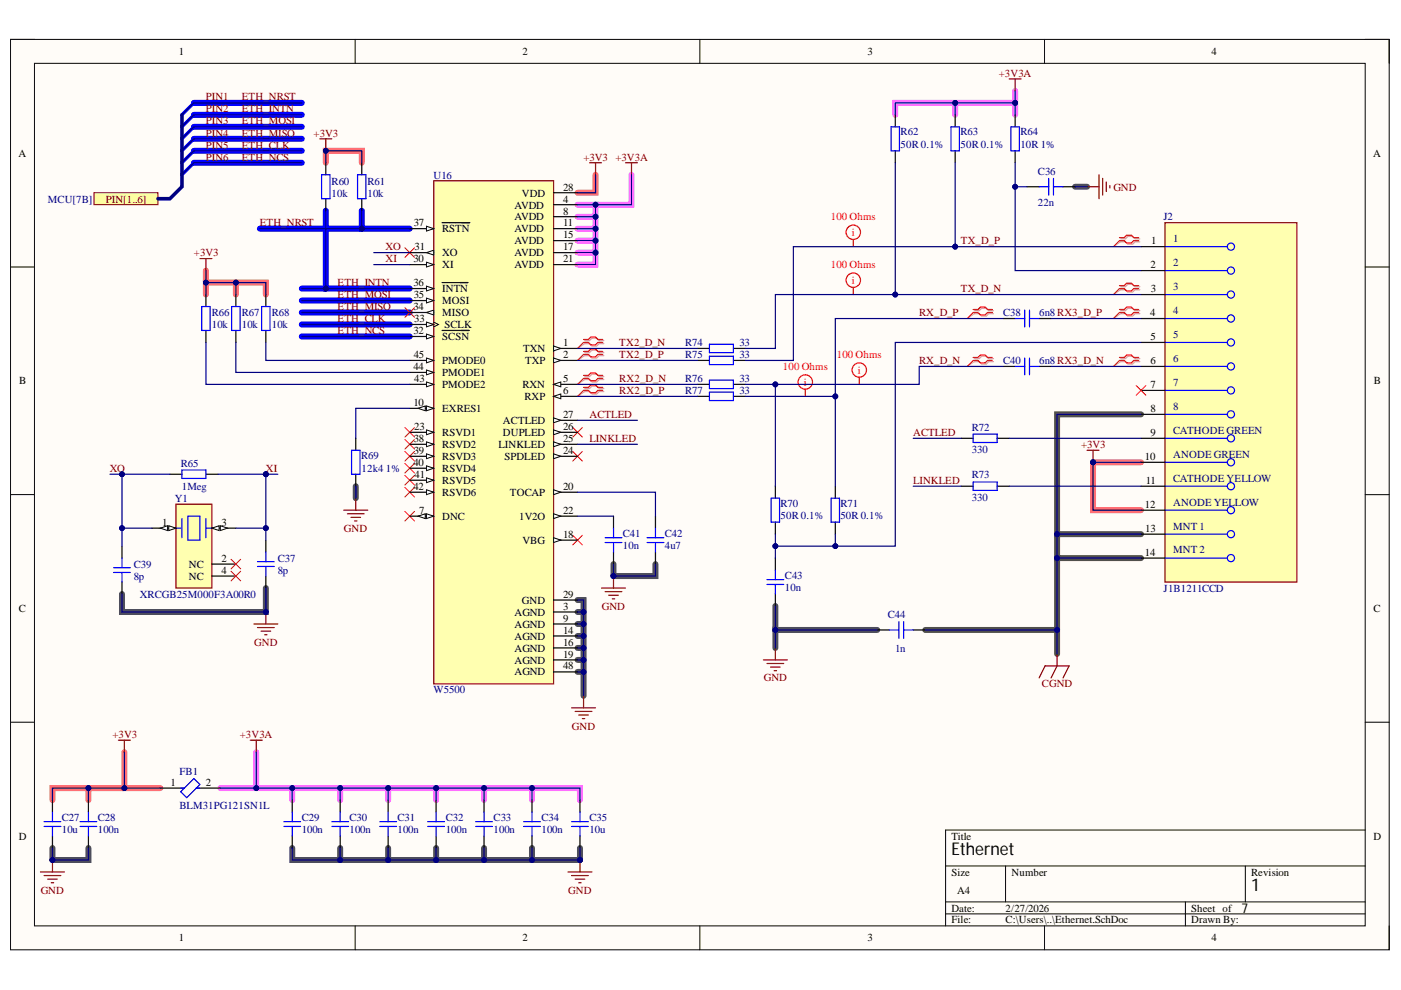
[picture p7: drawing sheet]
<svg xmlns="http://www.w3.org/2000/svg" width="297mm" height="210mm" viewBox="0 0 297 210" stroke-linecap="round" stroke-linejoin="round" font-family="sans-serif">
<defs><g id="words">
<g font-size="3.7">
<text x="201.7" y="181.3">Ethernet</text>
<text x="265.2" y="189">1</text>
</g>
<text font-size="2.9" x="263.2" y="193.5">7</text>
<g font-size="2.3">
<text x="37.9" y="11.7">1</text>
<text x="110.7" y="11.7">2</text>
<text x="183.9" y="11.7">3</text>
<text x="256.9" y="11.7">4</text>
<text x="3.9" y="33.3">A</text>
<text x="291.1" y="33.3">A</text>
<text x="110.7" y="41.7">VDD</text>
<text x="119.4" y="40.4">28</text>
<text x="109.1" y="44.2">AVDD</text>
<text x="109.1" y="46.7">AVDD</text>
<text x="119.4" y="42.9">4</text>
<text x="119.4" y="45.5">8</text>
<text x="87.7" y="48">37</text>
<text x="87.9" y="53.1">31</text>
<text x="93.7" y="49.3">RSTN</text>
<text x="109.1" y="49.3">AVDD</text>
<text x="109.1" y="51.8">AVDD</text>
<text x="119.4" y="48">11</text>
<text x="119.4" y="50.6">15</text>
<text x="119.4" y="53.1">17</text>
<text x="244.1" y="51.8">1</text>
<text x="87.7" y="55.6">30</text>
<text x="93.7" y="54.4">XO</text>
<text x="93.7" y="56.9">XI</text>
<text x="109.1" y="54.4">AVDD</text>
<text x="109.1" y="56.9">AVDD</text>
<text x="119.4" y="55.6">21</text>
<text x="243.9" y="56.9">2</text>
<text x="87.7" y="60.7">36</text>
<text x="87.7" y="65.8">34</text>
<text x="87.7" y="63.2">35</text>
<text x="93.7" y="62">INTN</text>
<text x="93.7" y="64.5">MOSI</text>
<text x="244" y="62">3</text>
<text x="87.7" y="70.8">32</text>
<text x="87.8" y="68.3">33</text>
<text x="93.7" y="67">MISO</text>
<text x="94.3" y="69.6">SCLK</text>
<text x="243.8" y="67">4</text>
<text x="87.7" y="75.9">45</text>
<text x="93.7" y="72.1">SCSN</text>
<text x="93.7" y="77.2">PMODE0</text>
<text x="110.9" y="74.6">TXN</text>
<text x="111.3" y="77.2">TXP</text>
<text x="119.4" y="73.4">1</text>
<text x="119.4" y="75.9">2</text>
<text x="243.9" y="72.1">5</text>
<text x="243.9" y="77.2">6</text>
<text x="4.1" y="81.5">B</text>
<text x="87.7" y="78.5">44</text>
<text x="87.8" y="81">43</text>
<text x="93.7" y="79.7">PMODE1</text>
<text x="93.7" y="82.3">PMODE2</text>
<text x="110.7" y="82.3">RXN</text>
<text x="119.4" y="81">5</text>
<text x="119.4" y="83.5">6</text>
<text x="243.9" y="82.3">7</text>
<text x="291.3" y="81.5">B</text>
<text x="87.7" y="86.1">10</text>
<text x="93.7" y="87.3">EXRES1</text>
<text x="106.6" y="90">ACTLED</text>
<text x="111.2" y="84.8">RXP</text>
<text x="119.4" y="88.6">27</text>
<text x="243.9" y="87.3">8</text>
<text x="87.7" y="93.8">38</text>
<text x="87.8" y="91.2">23</text>
<text x="93.7" y="92.5">RSVD1</text>
<text x="93.7" y="95">RSVD2</text>
<text x="105.7" y="95">LINKLED</text>
<text x="106.6" y="92.5">DUPLED</text>
<text x="119.4" y="91.2">26</text>
<text x="119.4" y="93.8">25</text>
<text x="243.9" y="92.5">9</text>
<text x="87.7" y="98.8">40</text>
<text x="87.7" y="96.3">39</text>
<text x="87.9" y="101.4">41</text>
<text x="93.7" y="97.6">RSVD3</text>
<text x="93.7" y="100.1">RSVD4</text>
<text x="106.9" y="97.6">SPDLED</text>
<text x="119.4" y="96.3">24</text>
<text x="242.7" y="97.6">10</text>
<text x="87.7" y="103.9">42</text>
<text x="93.7" y="102.6">RSVD5</text>
<text x="93.7" y="105.2">RSVD6</text>
<text x="108.1" y="105.2">TOCAP</text>
<text x="119.4" y="103.9">20</text>
<text x="242.7" y="107.7">12</text>
<text x="242.9" y="102.6">11</text>
<text x="34.4" y="111.5">1</text>
<text x="47" y="111.5">3</text>
<text x="88.8" y="109">7</text>
<text x="93.7" y="110.2">DNC</text>
<text x="110.1" y="110.2">1V2O</text>
<text x="119.4" y="109">22</text>
<text x="242.8" y="112.8">13</text>
<text x="47" y="119.1">2</text>
<text x="110.7" y="115.3">VBG</text>
<text x="119.4" y="114">18</text>
<text x="242.7" y="117.9">14</text>
<text x="40" y="120.4">NC</text>
<text x="40" y="122.9">NC</text>
<text x="47" y="121.7">4</text>
<text x="4" y="129.8">C</text>
<text x="109.1" y="130.5">AGND</text>
<text x="110.7" y="128">GND</text>
<text x="119.4" y="126.7">29</text>
<text x="119.4" y="129.3">3</text>
<text x="119.4" y="131.8">9</text>
<text x="291.2" y="129.8">C</text>
<text x="109.1" y="133.1">AGND</text>
<text x="109.1" y="135.6">AGND</text>
<text x="119.4" y="134.3">14</text>
<text x="119.4" y="136.9">16</text>
<text x="109.1" y="138.1">AGND</text>
<text x="109.1" y="140.7">AGND</text>
<text x="109.1" y="143.2">AGND</text>
<text x="119.4" y="139.4">19</text>
<text x="119.4" y="141.9">48</text>
<text x="36.1" y="166.6">1</text>
<text x="43.7" y="166.6">2</text>
<text x="4" y="178">D</text>
<text x="201.7" y="178">Title</text>
<text x="291.2" y="178">D</text>
<text x="201.7" y="185.7">Size</text>
<text x="214.5" y="185.7">Number</text>
<text x="265.2" y="185.7">Revision</text>
<text x="203" y="189.5">A4</text>
<text x="201.7" y="193.3">Date:</text>
<text x="201.7" y="195.8">File:</text>
<text x="213.2" y="193.3">2/27/2026</text>
<text x="213.2" y="195.8">C:\Users\..\Ethernet.SchDoc</text>
<text x="252.6" y="193.3">Sheet of</text>
<text x="252.6" y="195.8">Drawn By:</text>
<text x="37.9" y="199.6">1</text>
<text x="110.7" y="199.6">2</text>
<text x="183.9" y="199.6">3</text>
<text x="256.9" y="199.6">4</text>
</g>
<g font-size="2.3" fill="#800000">
<text x="211.8" y="16.2">+3V3A</text>
<text x="43.7" y="21.3">PIN1</text>
<text x="43.7" y="23.8">PIN2</text>
<text x="51.3" y="21.3">ETH_NRST</text>
<text x="51.3" y="23.8">ETH_INTN</text>
<text x="43.7" y="26.4">PIN3</text>
<text x="43.7" y="29">PIN4</text>
<text x="51.3" y="26.4">ETH_MOSI</text>
<text x="51.3" y="29">ETH_MISO</text>
<text x="66.5" y="29">+3V3</text>
<text x="43.7" y="31.5">PIN5</text>
<text x="43.7" y="34.1">PIN6</text>
<text x="51.3" y="31.5">ETH_CLK</text>
<text x="51.3" y="34.1">ETH_NCS</text>
<text x="123.7" y="34.1">+3V3 +3V3A</text>
<text x="236.1" y="40.4">GND</text>
<text x="22.4" y="42.9">PIN[1..6]</text>
<text x="55.1" y="48">ETH_NRST</text>
<text x="81.7" y="53.1">XO</text>
<text x="203.7" y="51.8">TX_D_P</text>
<text x="41.1" y="54.4">+3V3</text>
<text x="81.7" y="55.6">XI</text>
<text x="71.6" y="60.7">ETH_INTN</text>
<text x="71.6" y="63.2">ETH_MOSI</text>
<text x="71.6" y="65.8">ETH_MISO</text>
<text x="203.7" y="62">TX_D_N</text>
<text x="71.6" y="68.3">ETH_CLK</text>
<text x="71.6" y="70.8">ETH_NCS</text>
<text x="194.8" y="67">RX_D_P</text>
<text x="131.3" y="73.4">TX2_D_N</text>
<text x="131.3" y="75.9">TX2_D_P</text>
<text x="194.8" y="77.2">RX_D_N</text>
<text x="131.3" y="83.5">RX2_D_P</text>
<text x="131.3" y="81">RX2_D_N</text>
<text x="125" y="88.6">ACTLED</text>
<text x="125" y="93.8">LINKLED</text>
<text x="193.6" y="92.5">ACTLED</text>
<text x="229.2" y="95">+3V3</text>
<text x="23.3" y="100.1">XO</text>
<text x="56.3" y="100.1">XI</text>
<text x="193.6" y="102.6">LINKLED</text>
<text x="72.9" y="112.8">GND</text>
<text x="127.6" y="129.3">GND</text>
<text x="53.9" y="136.9">GND</text>
<text x="161.9" y="144.5">GND</text>
<text x="220.9" y="145.8">CGND</text>
<text x="121.2" y="154.7">GND</text>
<text x="23.9" y="156.5">+3V3</text>
<text x="50.8" y="156.5">+3V3A</text>
<text x="8.6" y="189.5">GND</text>
<text x="120.5" y="189.5">GND</text>
</g>
<g font-size="2.3" fill="#000080">
<text x="191" y="28.7">R62</text>
<text x="203.6" y="28.7">R63</text>
<text x="216.3" y="28.7">R64</text>
<text x="191" y="31.3">50R 0.1%</text>
<text x="203.6" y="31.3">50R 0.1%</text>
<text x="216.3" y="31.3">10R 1%</text>
<text x="70.3" y="41.7">10k</text>
<text x="70.3" y="39.1">R60</text>
<text x="77.9" y="41.7">10k</text>
<text x="77.9" y="39.1">R61</text>
<text x="91.9" y="37.9">U16</text>
<text x="220.1" y="37.1">C36</text>
<text x="10.2" y="42.9">MCU[7B]</text>
<text x="220.1" y="43.7">22n</text>
<text x="246.7" y="46.7">J2</text>
<text x="248.7" y="51.3">1</text>
<text x="248.7" y="56.4">2</text>
<text x="248.7" y="61.5">3</text>
<text x="44.9" y="69.6">10k</text>
<text x="44.9" y="67">R66</text>
<text x="51.3" y="69.6">10k</text>
<text x="51.3" y="67">R67</text>
<text x="57.6" y="69.6">10k</text>
<text x="57.6" y="67">R68</text>
<text x="212.7" y="67">C38</text>
<text x="220.3" y="67">6n8RX3_D_P</text>
<text x="248.7" y="66.5">4</text>
<text x="248.7" y="71.6">5</text>
<text x="145.3" y="73.4">R74</text>
<text x="145.3" y="75.9">R75</text>
<text x="156.8" y="73.4">33</text>
<text x="156.8" y="75.9">33</text>
<text x="212.7" y="77.2">C40</text>
<text x="220.3" y="77.2">6n8RX3_D_N</text>
<text x="248.7" y="76.7">6</text>
<text x="145.3" y="81">R76</text>
<text x="145.3" y="83.5">R77</text>
<text x="156.8" y="81">33</text>
<text x="156.8" y="83.5">33</text>
<text x="248.7" y="81.8">7</text>
<text x="248.7" y="86.8">8</text>
<text x="206" y="91.3">R72</text>
<text x="248.7" y="92">CATHODE GREEN</text>
<text x="38.3" y="98.9">R65</text>
<text x="76.6" y="97.3">R69</text>
<text x="76.7" y="100.1">12k4</text>
<text x="81.8" y="100.1">1%</text>
<text x="206" y="96.1">330</text>
<text x="206" y="101.5">R73</text>
<text x="248.7" y="97.1">ANODE GREEN</text>
<text x="37.1" y="106.4">Y1</text>
<text x="38.6" y="103.9">1Meg</text>
<text x="165.5" y="107.5">R70</text>
<text x="178.2" y="107.5">R71</text>
<text x="206" y="106.3">330</text>
<text x="248.7" y="102.1">CATHODE YELLOW</text>
<text x="248.7" y="107.2">ANODE YELLOW</text>
<text x="132.1" y="113.8">C41</text>
<text x="141" y="113.8">C42</text>
<text x="165.5" y="110">50R 0.1%</text>
<text x="178.2" y="110">50R 0.1%</text>
<text x="248.7" y="112.3">MNT 1</text>
<text x="58.9" y="119.1">C37</text>
<text x="132.1" y="116.3">10n</text>
<text x="141" y="116.3">4u7</text>
<text x="248.7" y="117.3">MNT 2</text>
<text x="28.3" y="122.9">8p</text>
<text x="28.3" y="120.4">C39</text>
<text x="58.9" y="121.7">8p</text>
<text x="166.4" y="125.2">10n</text>
<text x="166.4" y="122.7">C43</text>
<text x="246.7" y="125.5">J1B1211CCD</text>
<text x="29.6" y="126.7">XRCGB25M000F3A00R0</text>
<text x="188.2" y="131">C44</text>
<text x="189.8" y="138.1">1n</text>
<text x="91.9" y="147">W5500</text>
<text x="38.1" y="164.4">FB1</text>
<text x="13.1" y="174">C27</text>
<text x="20.7" y="174">C28</text>
<text x="38.1" y="171.5">BLM31PG121SN1L</text>
<text x="64" y="174">C29</text>
<text x="74.1" y="174">C30</text>
<text x="84.3" y="174">C31</text>
<text x="94.5" y="174">C32</text>
<text x="104.7" y="174">C33</text>
<text x="114.8" y="174">C34</text>
<text x="125" y="174">C35</text>
<text x="13.1" y="176.5">10u</text>
<text x="20.7" y="176.5">100n</text>
<text x="64" y="176.5">100n</text>
<text x="74.1" y="176.5">100n</text>
<text x="84.3" y="176.5">100n</text>
<text x="94.5" y="176.5">100n</text>
<text x="104.7" y="176.5">100n</text>
<text x="114.8" y="176.5">100n</text>
<text x="125" y="176.5">10u</text>
</g>
<g font-size="2.3" fill="#f00">
<text x="176.2" y="46.7">100 Ohms</text>
<text x="180.6" y="50">i</text>
<text x="176.2" y="56.9">100 Ohms</text>
<text x="180.6" y="60.2">i</text>
<text x="177.4" y="75.9">100 Ohms</text>
<text x="166" y="78.5">100 Ohms</text>
<text x="170.4" y="81.8">i</text>
<text x="181.9" y="79.2">i</text>
</g>
</g></defs>
<path d="M2.2 8.4h292.3v193h-292.3z" fill-rule="evenodd" fill="#fffcf8"/>
<path d="M2.2 8.4h292.3v193h-292.3z" fill="none" stroke="#000" stroke-width=".21"/>
<path d="M7.3 13.4h282.1v182.9h-282.1z" fill-rule="evenodd" fill="#fffcf8"/>
<g fill="none" stroke="#000" stroke-width=".21">
<path d="M2.2 8.3h5.1M7.3 13.4h282.1v182.9h-282.1zM75.3 8.3v5.1M148.4 8.3v5.1M221.5 8.4v5M289.4 8.4h5.1v5M2.2 56.6h5.1M289.4 56.6h5.1M2.2 104.9h5.1M289.4 104.9h5.1M2.2 153.1h5.1M289.4 153.1h5.1"/>
<path d="M289.4 176h-88.9v20.3M75.3 196.3v5.1M148.4 196.3v5.1M200.5 183.6h88.9M200.5 191.2h88.9M200.5 193.8h88.9M213.2 183.6v7.6M221.5 196.3v5.1M251.3 191.2v5.1M264 183.6v7.6M294.5 196.3v5.1"/>
</g>
<path d="M41.1 21.8l-2.5 2.6M41.1 24.4l-2.5 2.5M41.1 26.9l-2.5 2.5M41.1 29.4l-2.5 2.6M41.1 32l-2.5 2.5M41.1 34.5l-2.5 2.6" fill="none" stroke="#00f" stroke-width=".68"/>
<g fill="none" stroke="#4d4d5c" stroke-width="1.3">
<path d="M227.9 39.6h2.6M75.4 103.1v2.5M130.1 119.6v2.5h8.9v-2.5M56.4 124.7v5.1h-30.5v-3.9M122.5 127.2h1.2v20.3M122.5 139.9h1.2M122.5 137.4h1.2M122.5 134.8h1.2M122.5 132.3h1.2M122.5 129.8h1.2M164.4 128.5v5.1M186 133.6h-21.6v3.8"/>
<path d="M122.5 142.5h1.2M11.1 179.8v2.5h7.7v-2.5M62 179.8v2.5h10.1M72.1 179.8v2.5h10.2M82.3 179.8v2.5h10.2M92.5 179.8v2.5h10.1M102.6 179.8v2.5h10.2M112.8 179.8v2.5h10.2v-2.5"/>
</g>
<g fill="none" stroke="#ff6eff" stroke-width="1.3">
<path d="M215.2 19.3v5.1M133.9 37.1v6.3h-7.6M202.5 21.8v2.6M215.2 21.8h-25.4v2.6M122.5 43.4h3.8v12.7h-3.8M122.5 45.9h3.8M122.5 48.5h3.8M122.5 51h3.8M122.5 53.6h3.8M54.3 159.5v7.6M46.7 167.1h15.3v2.5M62 167.1h10.1v2.5"/>
<path d="M72.1 167.1h10.2v2.5M82.3 167.1h10.2v2.5M92.5 167.1h10.1v2.5M102.6 167.1h10.2v2.5M112.8 167.1h10.2v2.5"/>
</g>
<path d="M69.1 34.5v-2.5h7.6v2.5M126.3 37.1v3.8h-3.8M43.7 57.4v2.5M50 59.9v2.5M43.7 62.4v-2.5h12.7v2.5M241.9 98h-10.2v10.2h10.2M26.4 159.5v7.6h7.6M11.1 169.6v-2.5h7.6v2.5M18.7 167.1h7.7" fill="none" stroke="#ff6e6e" stroke-width="1.3"/>
<g fill="none" stroke="#00f" stroke-width="1.3">
<path d="M41.1 21.8h22.9M41.1 24.4h22.9M41.1 26.9h22.9M41.1 29.4h22.9M41.1 32h22.9M41.1 34.5h22.9M55.1 48.5h21.6M69.1 44.7v16.5h17.8M76.7 44.7v3.8h10.2M64 63.7h22.9M64 66.3h22.9M64 68.8h22.9"/>
<path d="M64 71.3h22.9M64 61.2h5.1"/>
</g>
<path d="M241.9 87.8h-17.8v25.5h17.8M224.1 118.3v20.4M224.1 113.3v5h17.8M196.2 133.6h27.9" fill="none" stroke="#505050" stroke-width="1.3"/>
<path d="M53.8 132.3h5.1M54.6 133.1h3.5M55.3 133.8h2.1M56.1 134.6h.5M56.4 129.8v2.5" fill="none" stroke="#800000" stroke-width=".25"/>
<circle cx="56.4" cy="129.8" r=".51" fill="#000080"/>
<circle cx="56.4" cy="129.8" r=".51" fill="none" stroke="#000080" stroke-width=".21"/>
<path d="M72.9 108.2h5.1M73.6 108.9h3.6M74.4 109.7h2M75.2 110.5h.5M75.4 105.6v2.6M121.2 150.1h5.1M121.9 150.8h3.6M122.7 151.6h2M123.5 152.4h.5M123.7 147.5v2.6" fill="none" stroke="#800000" stroke-width=".25"/>
<path d="M247 47.2h28v76.2h-28z" fill-rule="evenodd" fill="#ffffb0"/>
<path d="M125 34.5h2.5M126.3 34.5v2.6M247 47.2h28v76.2h-28zM25.1 156.9h2.5M26.4 156.9v2.6M53.1 156.9h2.5M54.3 156.9v2.6" fill="none" stroke="#800000" stroke-width=".25"/>
<g fill="none" stroke="#00f" stroke-width=".25">
<path d="M68.2 37.1h1.8v5h-1.8zM75.8 37.1h1.8v5h-1.8zM247 52.3h13.2M247 57.4h13.2M42.8 65h1.7v5.1h-1.7zM49.1 65h1.8v5.1h-1.8zM55.5 65h1.8v5.1h-1.8zM247 62.5h13.2M247 67.5h13.2M247 72.6h13.2M247 77.7h13.2M247 82.8h13.2"/>
<path d="M247 87.8h13.2M247 92.9h13.2M247 98h13.2M247 103.1h13.2M247 108.2h13.2M247 113.3h13.2M247 118.3h13.2M38.3 167.9l2.8-2.8 1.3 1.2-2.8 2.8zM38.3 167.1h.8M41.6 167.1h.8"/>
<circle cx="261" cy="57.4" r=".76"/>
<circle cx="261" cy="52.3" r=".76"/>
<circle cx="261" cy="72.6" r=".76"/>
<circle cx="261" cy="62.5" r=".76"/>
<circle cx="261" cy="77.7" r=".76"/>
<circle cx="261" cy="67.5" r=".76"/>
<circle cx="261" cy="98" r=".76"/>
<circle cx="261" cy="82.8" r=".76"/>
<circle cx="261" cy="92.9" r=".76"/>
<circle cx="261" cy="87.8" r=".76"/>
<circle cx="261" cy="118.3" r=".76"/>
<circle cx="261" cy="103.1" r=".76"/>
<circle cx="261" cy="113.3" r=".76"/>
<circle cx="261" cy="108.2" r=".76"/>
</g>
<g fill="none" stroke="#000" stroke-width=".25">
<path d="M69.1 34.5v2.6M76.7 34.5v2.6M69.1 42.1v2.6M76.7 42.1v2.6M241.9 52.3h5.1M241.9 57.4h5.1M43.7 62.4v2.6M43.7 70.1v2.5M50 62.4v2.6M50 70.1v2.5M56.4 62.4v2.6M56.4 70.1v2.5"/>
<path d="M241.9 62.5h5.1M241.9 67.5h5.1M241.9 72.6h5.1M241.9 77.7h5.1M241.9 82.8h5.1M241.9 87.8h5.1M241.9 92.9h5.1M241.9 98h5.1M241.9 103.1h5.1M241.9 108.2h5.1M241.9 113.3h5.1M241.9 118.3h5.1"/>
<path d="M34 167.1h5.1M41.6 167.1h5.1"/>
</g>
<circle cx="56.4" cy="100.5" r=".51" fill="#000080"/>
<circle cx="56.4" cy="100.5" r=".51" fill="none" stroke="#000080" stroke-width=".21"/>
<g fill="none" stroke="#f00" stroke-width=".21">
<path d="M85.8 90.6l2.1 2.1M85.8 93.2l2.1 2M85.8 95.7l2.1 2.1M85.8 98.3l2.1 2M87.9 90.6l-2.1 2.1M87.9 93.2l-2.1 2M87.9 95.7l-2.1 2.1M87.9 98.3l-2.1 2M85.8 100.8l2.1 2M85.8 103.3l2.1 2.1M85.8 108.4l2.1 2.1M87.9 100.8l-2.1 2"/>
<path d="M87.9 103.3l-2.1 2.1M87.9 108.4l-2.1 2.1M121.4 113.5l2.1 2M123.5 113.5l-2.1 2"/>
</g>
<path d="M11.1 169.6v2.6M11.1 177.3v2.5M18.7 169.6v2.6M18.8 177.3v2.5M62 169.6v2.6M62 177.3v2.5M123 169.6v2.6M123 177.3v2.5" fill="none" stroke="#000" stroke-width=".25"/>
<g fill="none" stroke="#00f" stroke-width=".25">
<path d="M9.3 174.2h3.6M9.3 175.2h3.6M11.1 172.2v2M11.1 175.2v2.1M17 174.2h3.5M17 175.2h3.5M18.8 172.2v2M18.8 175.2v2.1M60.2 174.2h3.5M60.2 175.2h3.5M62 172.2v2M62 175.2v2.1"/>
<path d="M121.2 174.2h3.5M121.2 175.2h3.5M123 172.2v2M123 175.2v2.1"/>
</g>
<path d="M8.6 184.9h5.1M9.3 185.6h3.6M10.1 186.4h2M10.9 187.2h.5M11.1 182.3v2.6" fill="none" stroke="#800000" stroke-width=".25"/>
<circle cx="11.1" cy="182.3" r=".51" fill="#000080"/>
<circle cx="11.1" cy="182.3" r=".51" fill="none" stroke="#000080" stroke-width=".21"/>
<path d="M72.1 169.6v2.6M72.1 177.3v2.5M82.3 169.6v2.6M82.3 177.3v2.5M92.5 169.6v2.6M92.5 177.3v2.5M102.6 169.6v2.6M102.6 177.3v2.5M112.8 169.6v2.6M112.8 177.3v2.5" fill="none" stroke="#000" stroke-width=".25"/>
<g fill="none" stroke="#00f" stroke-width=".25">
<path d="M70.4 174.2h3.5M70.4 175.2h3.5M72.1 172.2v2M72.1 175.2v2.1M80.5 174.2h3.6M80.5 175.2h3.6M82.3 172.2v2M82.3 175.2v2.1M90.7 174.2h3.5M90.7 175.2h3.5M92.5 172.2v2M92.5 175.2v2.1"/>
<path d="M100.9 174.2h3.5M100.9 175.2h3.5M102.6 172.2v2M102.6 175.2v2.1M111 174.2h3.6M111 175.2h3.6M112.8 172.2v2M112.8 175.2v2.1"/>
</g>
<path d="M120.4 184.9h5.1M121.2 185.6h3.5M121.9 186.4h2.1M122.7 187.2h.5M123 182.3v2.6" fill="none" stroke="#800000" stroke-width=".25"/>
<circle cx="123" cy="182.3" r=".51" fill="#000080"/>
<circle cx="123" cy="182.3" r=".51" fill="none" stroke="#000080" stroke-width=".21"/>
<path d="M132.6 34.5h2.6M133.9 34.5v2.6" fill="none" stroke="#800000" stroke-width=".25"/>
<path d="M121.4 95.7l2.1 2.1M121.4 90.6l2.1 2.1M123.5 95.7l-2.1 2.1M123.5 90.6l-2.1 2.1" fill="none" stroke="#f00" stroke-width=".21"/>
<path d="M203.8 92.9h2.5M211.4 92.9h2.6M36 100.6h2.6M43.7 100.6h2.5" fill="none" stroke="#000" stroke-width=".25"/>
<path d="M38.6 99.7h5.1v1.7h-5.1zM206.3 92h5.1v1.8h-5.1z" fill="none" stroke="#00f" stroke-width=".25"/>
<path d="M37.3 106.9h7.6v17.8h-7.6z" fill-rule="evenodd" fill="#ffffb0"/>
<path d="M37.3 106.9h7.6v17.8h-7.6z" fill="none" stroke="#800000" stroke-width=".25"/>
<path d="M37.3 112h1M38.6 109.9v4.1M39.8 109.4h2.6v5.1h-2.6zM43.7 109.9v4.1M43.7 112h1.2" fill="none" stroke="#00f" stroke-width=".25"/>
<path d="M32.2 112h5.1" fill="none" stroke="#000" stroke-width=".25"/>
<path d="M35.8 111.5l1.5 .5-1.5 .5z" fill="#f8fcff"/>
<path d="M35.8 111.5l1.5 .5-1.5 .5z" fill="none" stroke="#000" stroke-width=".21"/>
<path d="M34 112l1.5-.5v1z" fill="#f8fcff"/>
<path d="M34 112l1.5-.5v1z" fill="none" stroke="#000" stroke-width=".21"/>
<path d="M44.9 112h5.1" fill="none" stroke="#000" stroke-width=".25"/>
<path d="M44.9 112l1.6-.5v1z" fill="#f8fcff"/>
<path d="M44.9 112l1.6-.5v1z" fill="none" stroke="#000" stroke-width=".21"/>
<path d="M46.7 111.5l1.5 .5-1.5 .5z" fill="#f8fcff"/>
<path d="M46.7 111.5l1.5 .5-1.5 .5z" fill="none" stroke="#000" stroke-width=".21"/>
<g fill="none" stroke="#000" stroke-width=".25">
<path d="M189.8 24.4v2.5M189.8 32v2.5M202.5 24.4v2.5M202.5 32v2.5M215.2 24.4v2.5M215.2 32v2.5M217.8 39.6h2.5M225.4 39.6h2.5M75.4 92.9v2.6M25.9 115.8v2.5M44.9 119.6h5.1M56.4 114.5v2.6"/>
<path d="M75.4 100.6v2.5M130.1 109.4v2.6M130.1 117.1v2.5M164.4 103.1v2.5M164.4 110.7v2.5M164.4 118.3v2.6M177.1 103.1v2.5M177.1 110.7v2.6M25.9 123.4v2.5M44.9 122.1h5.1M56.4 122.1v2.6M164.4 125.9v2.6"/>
<path d="M186 133.6h2.5M193.6 133.6h2.6"/>
</g>
<g fill="none" stroke="#00f" stroke-width=".25">
<path d="M188.9 26.9h1.8v5.1h-1.8zM201.6 26.9h1.8v5.1h-1.8zM214.3 26.9h1.8v5.1h-1.8zM220.3 39.6h2M222.3 37.8v3.6M223.4 37.8v3.6M223.4 39.6h2M74.5 95.5h1.8v5.1h-1.8zM25.9 118.3v2.1M54.6 119.1h3.5M56.4 117.1v2M128.3 115h3.6"/>
<path d="M128.3 114h3.6M130.1 112v2M130.1 115v2.1M163.5 105.6h1.8v5.1h-1.8zM176.2 105.6h1.8v5.1h-1.8zM24.1 121.4h3.5M24.1 120.4h3.5M25.9 121.4v2M54.6 120.1h3.5M56.4 120.1v2M162.6 123.9h3.6M162.6 122.9h3.6"/>
<path d="M164.4 120.9v2M164.4 123.9v2M188.5 133.6h2.1M190.6 131.8v3.6M191.6 131.8v3.6M191.6 133.6h2"/>
</g>
<path d="M49 118.6l2 2M51 118.6l-2 2M49 121.1l2 2.1M51 121.1l-2 2.1" fill="none" stroke="#f00" stroke-width=".21"/>
<g fill="none" stroke="#800000" stroke-width=".25">
<path d="M230.5 39.6h2.5M233 37.1v5M233.8 37.8v3.6M234.6 38.6v2M235.3 39.3v.5M127.5 124.7h5.1M128.3 125.4h3.6M129.1 126.2h2M129.8 127h.5M130.1 122.1v2.6M161.8 139.9h5.1M164.4 137.4v2.5"/>
<path d="M162.6 140.7h3.6M163.4 141.4h2M164.1 142.2h.5"/>
</g>
<circle cx="130.1" cy="122.1" r=".51" fill="#000080"/>
<circle cx="130.1" cy="122.1" r=".51" fill="none" stroke="#000080" stroke-width=".21"/>
<path d="M212.7 67.5h2.5M212.7 77.7h2.5M220.3 67.5h2.6M220.3 77.7h2.6M139 109.4v2.6M139 117.1v2.5M203.8 103.1h2.5M211.4 103.1h2.6" fill="none" stroke="#000" stroke-width=".25"/>
<g fill="none" stroke="#00f" stroke-width=".25">
<path d="M215.2 67.5h2.1M215.2 77.7h2.1M217.3 65.8v3.5M217.3 75.9v3.6M218.3 65.8v3.5M218.3 75.9v3.6M218.3 67.5h2M218.3 77.7h2M137.2 115h3.6M137.2 114h3.6M139 112v2M139 115v2.1"/>
<path d="M206.3 102.2h5.1v1.8h-5.1z"/>
</g>
<path d="M230.5 95.5h2.5M231.7 95.5v2.5" fill="none" stroke="#800000" stroke-width=".25"/>
<circle cx="231.7" cy="98" r=".51" fill="#000080"/>
<circle cx="231.7" cy="98" r=".51" fill="none" stroke="#000080" stroke-width=".21"/>
<path d="M214 16.7h2.5M215.2 16.7v2.6M224.1 138.7v2.5l-1.2 2.5M220.3 143.7l1.3-2.5h5.1l-1.3 2.5" fill="none" stroke="#800000" stroke-width=".25"/>
<path d="M85.8 52.5l2.1 2.1M87.9 52.5l-2.1 2.1M240.9 81.8l2 2M242.9 81.8l-2 2" fill="none" stroke="#f00" stroke-width=".21"/>
<path d="M147.9 73.9h2.5M147.9 76.4h2.5M155.5 73.9h2.5M155.5 76.4h2.5M147.9 81.5h2.5M147.9 84h2.5M155.5 81.5h2.5M155.5 84h2.5" fill="none" stroke="#000" stroke-width=".25"/>
<path d="M150.4 73h5.1v1.8h-5.1zM150.4 75.5h5.1v1.8h-5.1zM150.4 80.6h5.1v1.8h-5.1zM150.4 83.2h5.1v1.7h-5.1z" fill="none" stroke="#00f" stroke-width=".25"/>
<path d="M41.1 21.8l-2.5 2.6M41.1 24.4l-2.5 2.5M41.1 26.9l-2.5 2.5M41.1 29.4l-2.5 2.6M41.1 32l-2.5 2.5M41.1 34.5l-2.5 2.6" fill="none" stroke="#000080" stroke-width=".25"/>
<path d="M19.9 40.9h13.6v2.5h-13.6z" fill-rule="evenodd" fill="#ffff80"/>
<path d="M19.9 40.9h13.6v2.5h-13.6z" fill="none" stroke="#800000" stroke-width=".21"/>
<path d="M237.3 51l-1.2 1.3M85.8 65.2l2.1 2.1M87.9 65.2l-2.1 2.1M123.7 72.6l-1.2 1.3M123.7 75.2l-1.2 1.2M206.3 76.4l-1.2 1.3M206.3 66.3l-1.2 1.2M237.3 61.2l-1.2 1.3M123.7 80.2l-1.2 1.3M123.7 82.8l-1.2 1.2" fill="none" stroke="#f00" stroke-width=".21"/>
<g fill="none" stroke="#d0a19e" stroke-width=".25">
<path d="M237.6 50.6h1l.5-.5h1l.5 .5h1.1M237.6 51.3h1l.5 .5h1l.5-.5h1.1M124 72.2h1l.5-.5h1l.5 .5h1M124 72.9h1l.5 .5h1l.5-.5h1M124 74.8h1l.5-.5h1l.5 .5h1M124 75.4h1l.5 .5h1l.5-.5h1M124 79.8h1l.5-.5h1l.5 .5h1M206.6 76h1l.5-.5h1l.5 .5h1M206.6 76.7h1l.5 .5h1l.5-.5h1M206.6 65.9h1l.5-.5h1l.5 .5h1M206.6 66.5h1l.5 .5h1l.5-.5h1M237.6 60.8h1l.5-.5h1l.5 .5h1.1"/>
<path d="M237.6 61.4h1l.5 .5h1l.5-.5h1.1M124 80.5h1l.5 .5h1l.5-.5h1M124 82.4h1l.5-.5h1l.5 .5h1M124 83h1l.5 .5h1l.5-.5h1"/>
</g>
<path d="M237.6 51.3l-1.5 1M124 72.9l-1.5 1M124 75.4l-1.5 1M206.6 76.7l-1.5 1M206.6 66.5l-1.5 1M237.6 61.4l-1.5 1.1M124 80.5l-1.5 1M124 83l-1.5 1" fill="none" stroke="#d0a19e" stroke-width=".21"/>
<g fill="none" stroke="#f00" stroke-width=".25">
<path d="M237.3 50.4h1.1l.5-.5h1l.5 .5h1M237.3 51h1.1l.5 .5h1l.5-.5h1M123.7 72h1l.5-.5h1.1l.5 .5h1M123.7 72.6h1l.5 .5h1.1l.5-.5h1M123.7 74.5h1l.5-.5h1.1l.5 .5h1M123.7 75.2h1l.5 .5h1.1l.5-.5h1M123.7 79.6h1l.5-.5h1.1l.5 .5h1M206.3 75.8h1l.6-.5h1l.5 .5h1M206.3 76.4h1l.6 .5h1l.5-.5h1M206.3 65.6h1l.6-.5h1l.5 .5h1M206.3 66.3h1l.6 .5h1l.5-.5h1M237.3 60.6h1.1l.5-.6h1l.5 .6h1"/>
<path d="M237.3 61.2h1.1l.5 .5h1l.5-.5h1M123.7 80.2h1l.5 .5h1.1l.5-.5h1M123.7 82.1h1l.5-.5h1.1l.5 .5h1M123.7 82.8h1l.5 .5h1.1l.5-.5h1"/>
</g>
<path d="M92 38.3h25.4v106.7h-25.4z" fill-rule="evenodd" fill="#ffffb0"/>
<path d="M92 38.3h25.4v106.7h-25.4z" fill="none" stroke="#800000" stroke-width=".25"/>
<path d="M86.9 48.5h5.1" fill="none" stroke="#000" stroke-width=".25"/>
<path d="M90.4 48l1.6 .5-1.6 .5z" fill="#f8fcff"/>
<path d="M90.4 48l1.6 .5-1.6 .5z" fill="none" stroke="#000" stroke-width=".21"/>
<path d="M86.9 53.6h5.1M93.7 47.2h5.9" fill="none" stroke="#000" stroke-width=".25"/>
<path d="M90.4 53.6l1.6-.5v1z" fill="#f8fcff"/>
<path d="M90.4 53.6l1.6-.5v1z" fill="none" stroke="#000" stroke-width=".21"/>
<path d="M86.9 56.1h5.1" fill="none" stroke="#000" stroke-width=".25"/>
<path d="M90.4 55.6l1.6 .5-1.6 .5z" fill="#f8fcff"/>
<path d="M90.4 55.6l1.6 .5-1.6 .5z" fill="none" stroke="#000" stroke-width=".21"/>
<path d="M86.9 61.2h5.1" fill="none" stroke="#000" stroke-width=".25"/>
<path d="M90.4 60.7l1.6 .5-1.6 .5z" fill="#f8fcff"/>
<path d="M90.4 60.7l1.6 .5-1.6 .5z" fill="none" stroke="#000" stroke-width=".21"/>
<path d="M93.7 59.9h5.5M86.9 63.7h5.1" fill="none" stroke="#000" stroke-width=".25"/>
<path d="M90.4 63.2l1.6 .5-1.6 .5z" fill="#f8fcff"/>
<path d="M90.4 63.2l1.6 .5-1.6 .5z" fill="none" stroke="#000" stroke-width=".21"/>
<path d="M86.9 66.3h5.1" fill="none" stroke="#000" stroke-width=".25"/>
<path d="M90.4 66.3l1.6-.5v1z" fill="#f8fcff"/>
<path d="M90.4 66.3l1.6-.5v1z" fill="none" stroke="#000" stroke-width=".21"/>
<path d="M86.9 68.8h5.1" fill="none" stroke="#000" stroke-width=".25"/>
<path d="M90.4 68.3l1.6 .5-1.6 .5z" fill="#f8fcff"/>
<path d="M90.4 68.3l1.6 .5-1.6 .5zM92 68.3l1 .5-1 .5" fill="none" stroke="#000" stroke-width=".21"/>
<path d="M86.9 71.3h5.1" fill="none" stroke="#000" stroke-width=".25"/>
<path d="M90.4 70.8l1.6 .5-1.6 .5z" fill="#f8fcff"/>
<path d="M90.4 70.8l1.6 .5-1.6 .5z" fill="none" stroke="#000" stroke-width=".21"/>
<path d="M86.9 76.4h5.1M93.7 70.1h5.8" fill="none" stroke="#000" stroke-width=".25"/>
<path d="M90.4 75.9l1.6 .5-1.6 .5z" fill="#f8fcff"/>
<path d="M90.4 75.9l1.6 .5-1.6 .5z" fill="none" stroke="#000" stroke-width=".21"/>
<path d="M86.9 79h5.1" fill="none" stroke="#000" stroke-width=".25"/>
<path d="M90.4 78.5l1.6 .5-1.6 .5z" fill="#f8fcff"/>
<path d="M90.4 78.5l1.6 .5-1.6 .5z" fill="none" stroke="#000" stroke-width=".21"/>
<path d="M86.9 81.5h5.1" fill="none" stroke="#000" stroke-width=".25"/>
<path d="M90.4 81l1.6 .5-1.6 .5z" fill="#f8fcff"/>
<path d="M90.4 81l1.6 .5-1.6 .5z" fill="none" stroke="#000" stroke-width=".21"/>
<path d="M86.9 86.6h5.1" fill="none" stroke="#000" stroke-width=".25"/>
<path d="M90.4 86.1l1.6 .5-1.6 .5z" fill="#f8fcff"/>
<path d="M90.4 86.1l1.6 .5-1.6 .5z" fill="none" stroke="#000" stroke-width=".21"/>
<path d="M88.6 86.6l1.6-.5v1z" fill="#f8fcff"/>
<path d="M88.6 86.6l1.6-.5v1z" fill="none" stroke="#000" stroke-width=".21"/>
<path d="M86.9 91.7h5.1" fill="none" stroke="#000" stroke-width=".25"/>
<path d="M90.4 91.2l1.6 .5-1.6 .5z" fill="#f8fcff"/>
<path d="M90.4 91.2l1.6 .5-1.6 .5z" fill="none" stroke="#000" stroke-width=".21"/>
<path d="M86.9 94.2h5.1" fill="none" stroke="#000" stroke-width=".25"/>
<path d="M90.4 93.7l1.6 .5-1.6 .5z" fill="#f8fcff"/>
<path d="M90.4 93.7l1.6 .5-1.6 .5z" fill="none" stroke="#000" stroke-width=".21"/>
<path d="M86.9 96.7h5.1" fill="none" stroke="#000" stroke-width=".25"/>
<path d="M90.4 96.2l1.6 .5-1.6 .5z" fill="#f8fcff"/>
<path d="M90.4 96.2l1.6 .5-1.6 .5z" fill="none" stroke="#000" stroke-width=".21"/>
<path d="M86.9 99.3h5.1" fill="none" stroke="#000" stroke-width=".25"/>
<path d="M90.4 98.8l1.6 .5-1.6 .5z" fill="#f8fcff"/>
<path d="M90.4 98.8l1.6 .5-1.6 .5z" fill="none" stroke="#000" stroke-width=".21"/>
<path d="M86.9 101.8h5.1" fill="none" stroke="#000" stroke-width=".25"/>
<path d="M90.4 101.3l1.6 .5-1.6 .5z" fill="#f8fcff"/>
<path d="M90.4 101.3l1.6 .5-1.6 .5z" fill="none" stroke="#000" stroke-width=".21"/>
<path d="M86.9 104.4h5.1" fill="none" stroke="#000" stroke-width=".25"/>
<path d="M90.4 103.8l1.6 .6-1.6 .5z" fill="#f8fcff"/>
<path d="M90.4 103.8l1.6 .6-1.6 .5z" fill="none" stroke="#000" stroke-width=".21"/>
<path d="M86.9 109.4h5.1" fill="none" stroke="#000" stroke-width=".25"/>
<path d="M90.4 108.9l1.6 .5-1.6 .5z" fill="#f8fcff"/>
<path d="M90.4 108.9l1.6 .5-1.6 .5z" fill="none" stroke="#000" stroke-width=".21"/>
<path d="M88.6 109.4l1.6-.5v1z" fill="#f8fcff"/>
<path d="M88.6 109.4l1.6-.5v1z" fill="none" stroke="#000" stroke-width=".21"/>
<path d="M117.4 40.9h5.1M117.4 43.4h5.1M117.4 45.9h5.1M117.4 48.5h5.1M117.4 51h5.1M117.4 53.6h5.1M117.4 56.1h5.1M117.4 73.9h5.1" fill="none" stroke="#000" stroke-width=".25"/>
<path d="M117.4 73.4l1.5 .5-1.5 .5z" fill="#f8fcff"/>
<path d="M117.4 73.4l1.5 .5-1.5 .5z" fill="none" stroke="#000" stroke-width=".21"/>
<path d="M117.4 76.4h5.1" fill="none" stroke="#000" stroke-width=".25"/>
<path d="M117.4 75.9l1.5 .5-1.5 .5z" fill="#f8fcff"/>
<path d="M117.4 75.9l1.5 .5-1.5 .5z" fill="none" stroke="#000" stroke-width=".21"/>
<path d="M117.4 81.5h5.1" fill="none" stroke="#000" stroke-width=".25"/>
<path d="M117.4 81.5l1.5-.5v1z" fill="#f8fcff"/>
<path d="M117.4 81.5l1.5-.5v1z" fill="none" stroke="#000" stroke-width=".21"/>
<path d="M117.4 84h5.1" fill="none" stroke="#000" stroke-width=".25"/>
<path d="M117.4 84l1.5-.5v1z" fill="#f8fcff"/>
<path d="M117.4 84l1.5-.5v1z" fill="none" stroke="#000" stroke-width=".21"/>
<path d="M117.4 89.1h5.1" fill="none" stroke="#000" stroke-width=".25"/>
<path d="M117.4 88.6l1.5 .5-1.5 .5z" fill="#f8fcff"/>
<path d="M117.4 88.6l1.5 .5-1.5 .5z" fill="none" stroke="#000" stroke-width=".21"/>
<path d="M117.4 91.7h5.1" fill="none" stroke="#000" stroke-width=".25"/>
<path d="M117.4 91.2l1.5 .5-1.5 .5z" fill="#f8fcff"/>
<path d="M117.4 91.2l1.5 .5-1.5 .5z" fill="none" stroke="#000" stroke-width=".21"/>
<path d="M117.4 94.2h5.1" fill="none" stroke="#000" stroke-width=".25"/>
<path d="M117.4 93.7l1.5 .5-1.5 .5z" fill="#f8fcff"/>
<path d="M117.4 93.7l1.5 .5-1.5 .5z" fill="none" stroke="#000" stroke-width=".21"/>
<path d="M117.4 96.7h5.1" fill="none" stroke="#000" stroke-width=".25"/>
<path d="M117.4 96.2l1.5 .5-1.5 .5z" fill="#f8fcff"/>
<path d="M117.4 96.2l1.5 .5-1.5 .5z" fill="none" stroke="#000" stroke-width=".21"/>
<path d="M117.4 104.4h5.1" fill="none" stroke="#000" stroke-width=".25"/>
<path d="M117.4 103.8l1.5 .6-1.5 .5z" fill="#f8fcff"/>
<path d="M117.4 103.8l1.5 .6-1.5 .5z" fill="none" stroke="#000" stroke-width=".21"/>
<path d="M117.4 109.4h5.1" fill="none" stroke="#000" stroke-width=".25"/>
<path d="M117.4 108.9l1.5 .5-1.5 .5z" fill="#f8fcff"/>
<path d="M117.4 108.9l1.5 .5-1.5 .5z" fill="none" stroke="#000" stroke-width=".21"/>
<path d="M117.4 114.5h5.1" fill="none" stroke="#000" stroke-width=".25"/>
<path d="M117.4 114l1.5 .5-1.5 .5z" fill="#f8fcff"/>
<path d="M117.4 114l1.5 .5-1.5 .5z" fill="none" stroke="#000" stroke-width=".21"/>
<path d="M117.4 127.2h5.1M117.4 129.8h5.1M117.4 132.3h5.1M117.4 134.8h5.1M117.4 137.4h5.1M117.4 139.9h5.1M117.4 142.5h5.1" fill="none" stroke="#000" stroke-width=".25"/>
<g fill="none" stroke="#f00" stroke-width=".25">
<path d="M180.9 50.8v1.5M180.9 60.9v1.6M182.2 80v1.5M170.7 82.5v1.5"/>
<circle cx="180.9" cy="49.2" r="1.52"/>
<circle cx="180.9" cy="59.4" r="1.53"/>
<circle cx="182.2" cy="78.5" r="1.53"/>
<circle cx="170.7" cy="81" r="1.53"/>
</g>
<path d="M67.8 29.4h2.5M69.1 29.4v2.6M42.4 54.8h2.5M43.7 54.8v2.6" fill="none" stroke="#800000" stroke-width=".25"/>
<circle cx="69.1" cy="32" r=".51" fill="#000080"/>
<circle cx="69.1" cy="32" r=".51" fill="none" stroke="#000080" stroke-width=".21"/>
<path d="M237.6 65.9h1l.5-.5h1l.5 .5h1.1M237.6 66.5h1l.5 .5h1l.5-.5h1.1M237.6 76h1l.5-.5h1l.5 .5h1.1M237.6 76.7h1l.5 .5h1l.5-.5h1.1" fill="none" stroke="#d0a19e" stroke-width=".25"/>
<path d="M237.6 66.5l-1.5 1M237.6 76.7l-1.5 1" fill="none" stroke="#d0a19e" stroke-width=".21"/>
<path d="M237.3 65.6h1.1l.5-.5h1l.5 .5h1M237.3 66.3h1.1l.5 .5h1l.5-.5h1M237.3 75.8h1.1l.5-.5h1l.5 .5h1M237.3 76.4h1.1l.5 .5h1l.5-.5h1" fill="none" stroke="#f00" stroke-width=".25"/>
<path d="M237.3 66.3l-1.2 1.2M237.3 76.4l-1.2 1.3" fill="none" stroke="#f00" stroke-width=".21"/>
<path d="M56.4 124.7v5.1h-30.5v-3.9" fill="none" stroke="#000080" stroke-width=".25"/>
<circle cx="56.4" cy="129.8" r=".51" fill="#000080"/>
<circle cx="56.4" cy="129.8" r=".51" fill="none" stroke="#000080" stroke-width=".21"/>
<path d="M122.5 43.4h3.8v12.7h-3.8" fill="none" stroke="#000080" stroke-width=".25"/>
<circle cx="126.3" cy="43.4" r=".51" fill="#000080"/>
<circle cx="126.3" cy="43.4" r=".51" fill="none" stroke="#000080" stroke-width=".21"/>
<circle cx="126.3" cy="45.9" r=".51" fill="#000080"/>
<circle cx="126.3" cy="45.9" r=".51" fill="none" stroke="#000080" stroke-width=".21"/>
<circle cx="126.3" cy="48.5" r=".51" fill="#000080"/>
<circle cx="126.3" cy="48.5" r=".51" fill="none" stroke="#000080" stroke-width=".21"/>
<circle cx="126.3" cy="51" r=".51" fill="#000080"/>
<circle cx="126.3" cy="51" r=".51" fill="none" stroke="#000080" stroke-width=".21"/>
<circle cx="126.3" cy="53.6" r=".51" fill="#000080"/>
<circle cx="126.3" cy="53.6" r=".51" fill="none" stroke="#000080" stroke-width=".21"/>
<path d="M122.5 45.9h3.8" fill="none" stroke="#000080" stroke-width=".25"/>
<circle cx="126.3" cy="45.9" r=".51" fill="#000080"/>
<circle cx="126.3" cy="45.9" r=".51" fill="none" stroke="#000080" stroke-width=".21"/>
<path d="M122.5 48.5h3.8" fill="none" stroke="#000080" stroke-width=".25"/>
<circle cx="126.3" cy="48.5" r=".51" fill="#000080"/>
<circle cx="126.3" cy="48.5" r=".51" fill="none" stroke="#000080" stroke-width=".21"/>
<path d="M122.5 51h3.8" fill="none" stroke="#000080" stroke-width=".25"/>
<circle cx="126.3" cy="51" r=".51" fill="#000080"/>
<circle cx="126.3" cy="51" r=".51" fill="none" stroke="#000080" stroke-width=".21"/>
<path d="M122.5 53.6h3.8" fill="none" stroke="#000080" stroke-width=".25"/>
<circle cx="126.3" cy="53.6" r=".51" fill="#000080"/>
<circle cx="126.3" cy="53.6" r=".51" fill="none" stroke="#000080" stroke-width=".21"/>
<path d="M126.3 37.1v3.8h-3.8M122.5 109.4h7.6M26.4 159.5v7.6h7.6" fill="none" stroke="#000080" stroke-width=".25"/>
<circle cx="26.4" cy="167.1" r=".51" fill="#000080"/>
<circle cx="26.4" cy="167.1" r=".51" fill="none" stroke="#000080" stroke-width=".21"/>
<path d="M43.7 72.6v8.9h43.2M43.7 62.4v-2.5h12.7v2.5M50 72.6v6.4h36.9M56.4 72.6v3.8h30.5" fill="none" stroke="#000080" stroke-width=".25"/>
<circle cx="50" cy="59.9" r=".51" fill="#000080"/>
<circle cx="50" cy="59.9" r=".51" fill="none" stroke="#000080" stroke-width=".21"/>
<circle cx="43.7" cy="59.9" r=".51" fill="#000080"/>
<circle cx="43.7" cy="59.9" r=".51" fill="none" stroke="#000080" stroke-width=".21"/>
<path d="M50 59.9v2.5" fill="none" stroke="#000080" stroke-width=".25"/>
<circle cx="50" cy="59.9" r=".51" fill="#000080"/>
<circle cx="50" cy="59.9" r=".51" fill="none" stroke="#000080" stroke-width=".21"/>
<path d="M43.7 57.4v2.5" fill="none" stroke="#000080" stroke-width=".25"/>
<circle cx="43.7" cy="59.9" r=".51" fill="#000080"/>
<circle cx="43.7" cy="59.9" r=".51" fill="none" stroke="#000080" stroke-width=".21"/>
<path d="M76.7 44.7v3.8h10.2" fill="none" stroke="#000080" stroke-width=".25"/>
<circle cx="76.7" cy="48.5" r=".51" fill="#000080"/>
<circle cx="76.7" cy="48.5" r=".51" fill="none" stroke="#000080" stroke-width=".21"/>
<path d="M69.1 44.7v16.5h17.8" fill="none" stroke="#000080" stroke-width=".25"/>
<circle cx="69.1" cy="61.2" r=".51" fill="#000080"/>
<circle cx="69.1" cy="61.2" r=".51" fill="none" stroke="#000080" stroke-width=".21"/>
<path d="M69.1 34.5v-2.5h7.6v2.5" fill="none" stroke="#000080" stroke-width=".25"/>
<circle cx="69.1" cy="32" r=".51" fill="#000080"/>
<circle cx="69.1" cy="32" r=".51" fill="none" stroke="#000080" stroke-width=".21"/>
<path d="M79.2 56.1h7.7M79.2 53.6h7.7M122.5 142.5h1.2" fill="none" stroke="#000080" stroke-width=".25"/>
<circle cx="123.7" cy="142.5" r=".51" fill="#000080"/>
<circle cx="123.7" cy="142.5" r=".51" fill="none" stroke="#000080" stroke-width=".21"/>
<path d="M122.5 139.9h1.2" fill="none" stroke="#000080" stroke-width=".25"/>
<circle cx="123.7" cy="139.9" r=".51" fill="#000080"/>
<circle cx="123.7" cy="139.9" r=".51" fill="none" stroke="#000080" stroke-width=".21"/>
<path d="M122.5 137.4h1.2" fill="none" stroke="#000080" stroke-width=".25"/>
<circle cx="123.7" cy="137.4" r=".51" fill="#000080"/>
<circle cx="123.7" cy="137.4" r=".51" fill="none" stroke="#000080" stroke-width=".21"/>
<path d="M122.5 134.8h1.2" fill="none" stroke="#000080" stroke-width=".25"/>
<circle cx="123.7" cy="134.8" r=".51" fill="#000080"/>
<circle cx="123.7" cy="134.8" r=".51" fill="none" stroke="#000080" stroke-width=".21"/>
<path d="M122.5 132.3h1.2" fill="none" stroke="#000080" stroke-width=".25"/>
<circle cx="123.7" cy="132.3" r=".51" fill="#000080"/>
<circle cx="123.7" cy="132.3" r=".51" fill="none" stroke="#000080" stroke-width=".21"/>
<path d="M122.5 129.8h1.2" fill="none" stroke="#000080" stroke-width=".25"/>
<circle cx="123.7" cy="129.8" r=".51" fill="#000080"/>
<circle cx="123.7" cy="129.8" r=".51" fill="none" stroke="#000080" stroke-width=".21"/>
<path d="M122.5 127.2h1.2v20.3" fill="none" stroke="#000080" stroke-width=".25"/>
<circle cx="123.7" cy="142.5" r=".51" fill="#000080"/>
<circle cx="123.7" cy="142.5" r=".51" fill="none" stroke="#000080" stroke-width=".21"/>
<circle cx="123.7" cy="139.9" r=".51" fill="#000080"/>
<circle cx="123.7" cy="139.9" r=".51" fill="none" stroke="#000080" stroke-width=".21"/>
<circle cx="123.7" cy="137.4" r=".51" fill="#000080"/>
<circle cx="123.7" cy="137.4" r=".51" fill="none" stroke="#000080" stroke-width=".21"/>
<circle cx="123.7" cy="134.8" r=".51" fill="#000080"/>
<circle cx="123.7" cy="134.8" r=".51" fill="none" stroke="#000080" stroke-width=".21"/>
<circle cx="123.7" cy="132.3" r=".51" fill="#000080"/>
<circle cx="123.7" cy="132.3" r=".51" fill="none" stroke="#000080" stroke-width=".21"/>
<circle cx="123.7" cy="129.8" r=".51" fill="#000080"/>
<circle cx="123.7" cy="129.8" r=".51" fill="none" stroke="#000080" stroke-width=".21"/>
<path d="M11.1 179.8v2.5" fill="none" stroke="#000080" stroke-width=".25"/>
<circle cx="11.1" cy="182.3" r=".51" fill="#000080"/>
<circle cx="11.1" cy="182.3" r=".51" fill="none" stroke="#000080" stroke-width=".21"/>
<path d="M18.8 179.8v2.5h-7.7" fill="none" stroke="#000080" stroke-width=".25"/>
<circle cx="11.1" cy="182.3" r=".51" fill="#000080"/>
<circle cx="11.1" cy="182.3" r=".51" fill="none" stroke="#000080" stroke-width=".21"/>
<path d="M11.1 169.6v-2.5h7.6v2.5" fill="none" stroke="#000080" stroke-width=".25"/>
<circle cx="18.7" cy="167.1" r=".51" fill="#000080"/>
<circle cx="18.7" cy="167.1" r=".51" fill="none" stroke="#000080" stroke-width=".21"/>
<path d="M18.7 167.1h7.7" fill="none" stroke="#000080" stroke-width=".25"/>
<circle cx="18.7" cy="167.1" r=".51" fill="#000080"/>
<circle cx="18.7" cy="167.1" r=".51" fill="none" stroke="#000080" stroke-width=".21"/>
<circle cx="26.4" cy="167.1" r=".51" fill="#000080"/>
<circle cx="26.4" cy="167.1" r=".51" fill="none" stroke="#000080" stroke-width=".21"/>
<path d="M123 179.8v2.5" fill="none" stroke="#000080" stroke-width=".25"/>
<circle cx="123" cy="182.3" r=".51" fill="#000080"/>
<circle cx="123" cy="182.3" r=".51" fill="none" stroke="#000080" stroke-width=".21"/>
<path d="M112.8 179.8v2.5h10.2" fill="none" stroke="#000080" stroke-width=".25"/>
<circle cx="123" cy="182.3" r=".51" fill="#000080"/>
<circle cx="123" cy="182.3" r=".51" fill="none" stroke="#000080" stroke-width=".21"/>
<circle cx="112.8" cy="182.3" r=".51" fill="#000080"/>
<circle cx="112.8" cy="182.3" r=".51" fill="none" stroke="#000080" stroke-width=".21"/>
<path d="M102.6 179.8v2.5h10.2" fill="none" stroke="#000080" stroke-width=".25"/>
<circle cx="112.8" cy="182.3" r=".51" fill="#000080"/>
<circle cx="112.8" cy="182.3" r=".51" fill="none" stroke="#000080" stroke-width=".21"/>
<circle cx="102.6" cy="182.3" r=".51" fill="#000080"/>
<circle cx="102.6" cy="182.3" r=".51" fill="none" stroke="#000080" stroke-width=".21"/>
<path d="M92.5 179.8v2.5h10.1" fill="none" stroke="#000080" stroke-width=".25"/>
<circle cx="102.6" cy="182.3" r=".51" fill="#000080"/>
<circle cx="102.6" cy="182.3" r=".51" fill="none" stroke="#000080" stroke-width=".21"/>
<circle cx="92.5" cy="182.3" r=".51" fill="#000080"/>
<circle cx="92.5" cy="182.3" r=".51" fill="none" stroke="#000080" stroke-width=".21"/>
<path d="M82.3 179.8v2.5h10.2" fill="none" stroke="#000080" stroke-width=".25"/>
<circle cx="92.5" cy="182.3" r=".51" fill="#000080"/>
<circle cx="92.5" cy="182.3" r=".51" fill="none" stroke="#000080" stroke-width=".21"/>
<circle cx="82.3" cy="182.3" r=".51" fill="#000080"/>
<circle cx="82.3" cy="182.3" r=".51" fill="none" stroke="#000080" stroke-width=".21"/>
<path d="M72.1 179.8v2.5h10.2" fill="none" stroke="#000080" stroke-width=".25"/>
<circle cx="82.3" cy="182.3" r=".51" fill="#000080"/>
<circle cx="82.3" cy="182.3" r=".51" fill="none" stroke="#000080" stroke-width=".21"/>
<circle cx="72.1" cy="182.3" r=".51" fill="#000080"/>
<circle cx="72.1" cy="182.3" r=".51" fill="none" stroke="#000080" stroke-width=".21"/>
<path d="M62 179.8v2.5h10.1" fill="none" stroke="#000080" stroke-width=".25"/>
<circle cx="72.1" cy="182.3" r=".51" fill="#000080"/>
<circle cx="72.1" cy="182.3" r=".51" fill="none" stroke="#000080" stroke-width=".21"/>
<path d="M54.3 159.5v7.6" fill="none" stroke="#000080" stroke-width=".25"/>
<circle cx="54.3" cy="167.1" r=".51" fill="#000080"/>
<circle cx="54.3" cy="167.1" r=".51" fill="none" stroke="#000080" stroke-width=".21"/>
<path d="M46.7 167.1h15.3v2.5" fill="none" stroke="#000080" stroke-width=".25"/>
<circle cx="54.3" cy="167.1" r=".51" fill="#000080"/>
<circle cx="54.3" cy="167.1" r=".51" fill="none" stroke="#000080" stroke-width=".21"/>
<circle cx="62" cy="167.1" r=".51" fill="#000080"/>
<circle cx="62" cy="167.1" r=".51" fill="none" stroke="#000080" stroke-width=".21"/>
<path d="M62 167.1h10.1v2.5" fill="none" stroke="#000080" stroke-width=".25"/>
<circle cx="62" cy="167.1" r=".51" fill="#000080"/>
<circle cx="62" cy="167.1" r=".51" fill="none" stroke="#000080" stroke-width=".21"/>
<circle cx="72.1" cy="167.1" r=".51" fill="#000080"/>
<circle cx="72.1" cy="167.1" r=".51" fill="none" stroke="#000080" stroke-width=".21"/>
<path d="M72.1 167.1h10.2v2.5" fill="none" stroke="#000080" stroke-width=".25"/>
<circle cx="72.1" cy="167.1" r=".51" fill="#000080"/>
<circle cx="72.1" cy="167.1" r=".51" fill="none" stroke="#000080" stroke-width=".21"/>
<circle cx="82.3" cy="167.1" r=".51" fill="#000080"/>
<circle cx="82.3" cy="167.1" r=".51" fill="none" stroke="#000080" stroke-width=".21"/>
<path d="M82.3 167.1h10.2v2.5" fill="none" stroke="#000080" stroke-width=".25"/>
<circle cx="82.3" cy="167.1" r=".51" fill="#000080"/>
<circle cx="82.3" cy="167.1" r=".51" fill="none" stroke="#000080" stroke-width=".21"/>
<circle cx="92.5" cy="167.1" r=".51" fill="#000080"/>
<circle cx="92.5" cy="167.1" r=".51" fill="none" stroke="#000080" stroke-width=".21"/>
<path d="M92.5 167.1h10.1v2.5" fill="none" stroke="#000080" stroke-width=".25"/>
<circle cx="92.5" cy="167.1" r=".51" fill="#000080"/>
<circle cx="92.5" cy="167.1" r=".51" fill="none" stroke="#000080" stroke-width=".21"/>
<circle cx="102.6" cy="167.1" r=".51" fill="#000080"/>
<circle cx="102.6" cy="167.1" r=".51" fill="none" stroke="#000080" stroke-width=".21"/>
<path d="M102.6 167.1h10.2v2.5" fill="none" stroke="#000080" stroke-width=".25"/>
<circle cx="102.6" cy="167.1" r=".51" fill="#000080"/>
<circle cx="102.6" cy="167.1" r=".51" fill="none" stroke="#000080" stroke-width=".21"/>
<circle cx="112.8" cy="167.1" r=".51" fill="#000080"/>
<circle cx="112.8" cy="167.1" r=".51" fill="none" stroke="#000080" stroke-width=".21"/>
<path d="M112.8 167.1h10.2v2.5" fill="none" stroke="#000080" stroke-width=".25"/>
<circle cx="112.8" cy="167.1" r=".51" fill="#000080"/>
<circle cx="112.8" cy="167.1" r=".51" fill="none" stroke="#000080" stroke-width=".21"/>
<path d="M133.9 37.1v6.3h-7.6" fill="none" stroke="#000080" stroke-width=".25"/>
<circle cx="126.3" cy="43.4" r=".51" fill="#000080"/>
<circle cx="126.3" cy="43.4" r=".51" fill="none" stroke="#000080" stroke-width=".21"/>
<path d="M122.5 89.1h12.7M122.5 94.2h12.7M46.2 100.6h10.2" fill="none" stroke="#000080" stroke-width=".25"/>
<circle cx="56.4" cy="100.5" r=".51" fill="#000080"/>
<circle cx="56.4" cy="100.5" r=".51" fill="none" stroke="#000080" stroke-width=".21"/>
<path d="M58.9 100.6h-2.5v13.9" fill="none" stroke="#000080" stroke-width=".25"/>
<circle cx="56.4" cy="100.5" r=".51" fill="#000080"/>
<circle cx="56.4" cy="100.5" r=".51" fill="none" stroke="#000080" stroke-width=".21"/>
<circle cx="56.4" cy="112" r=".51" fill="#000080"/>
<circle cx="56.4" cy="112" r=".51" fill="none" stroke="#000080" stroke-width=".21"/>
<path d="M36 100.6h-10.1v15.2" fill="none" stroke="#000080" stroke-width=".25"/>
<circle cx="25.9" cy="112" r=".51" fill="#000080"/>
<circle cx="25.9" cy="112" r=".51" fill="none" stroke="#000080" stroke-width=".21"/>
<circle cx="25.9" cy="100.5" r=".51" fill="#000080"/>
<circle cx="25.9" cy="100.5" r=".51" fill="none" stroke="#000080" stroke-width=".21"/>
<path d="M25.9 112h6.3" fill="none" stroke="#000080" stroke-width=".25"/>
<circle cx="25.9" cy="112" r=".51" fill="#000080"/>
<circle cx="25.9" cy="112" r=".51" fill="none" stroke="#000080" stroke-width=".21"/>
<path d="M50 112h6.4" fill="none" stroke="#000080" stroke-width=".25"/>
<circle cx="56.4" cy="112" r=".51" fill="#000080"/>
<circle cx="56.4" cy="112" r=".51" fill="none" stroke="#000080" stroke-width=".21"/>
<path d="M86.9 86.6h-11.5v6.3M75.4 103.1v2.5M130.1 119.6v2.5" fill="none" stroke="#000080" stroke-width=".25"/>
<circle cx="130.1" cy="122.1" r=".51" fill="#000080"/>
<circle cx="130.1" cy="122.1" r=".51" fill="none" stroke="#000080" stroke-width=".21"/>
<path d="M122.5 104.4h16.5v5M139 119.6v2.5h-8.9" fill="none" stroke="#000080" stroke-width=".25"/>
<circle cx="130.1" cy="122.1" r=".51" fill="#000080"/>
<circle cx="130.1" cy="122.1" r=".51" fill="none" stroke="#000080" stroke-width=".21"/>
<path d="M64 63.7h22.9M64 66.3h22.9M64 68.8h22.9M64 71.3h22.9M64 61.2h5.1" fill="none" stroke="#000080" stroke-width=".25"/>
<circle cx="69.1" cy="61.2" r=".51" fill="#000080"/>
<circle cx="69.1" cy="61.2" r=".51" fill="none" stroke="#000080" stroke-width=".21"/>
<path d="M55.1 48.5h21.6" fill="none" stroke="#000080" stroke-width=".25"/>
<circle cx="76.7" cy="48.5" r=".51" fill="#000080"/>
<circle cx="76.7" cy="48.5" r=".51" fill="none" stroke="#000080" stroke-width=".21"/>
<path d="M231.7 98h10.2" fill="none" stroke="#000080" stroke-width=".25"/>
<circle cx="231.7" cy="98" r=".51" fill="#000080"/>
<circle cx="231.7" cy="98" r=".51" fill="none" stroke="#000080" stroke-width=".21"/>
<path d="M231.7 98v10.2h10.2" fill="none" stroke="#000080" stroke-width=".25"/>
<circle cx="231.7" cy="98" r=".51" fill="#000080"/>
<circle cx="231.7" cy="98" r=".51" fill="none" stroke="#000080" stroke-width=".21"/>
<path d="M215.2 19.3v5.1M193.6 92.9h10.2M214 92.9h27.9M193.6 103.1h10.2M214 103.1h27.9" fill="none" stroke="#000080" stroke-width=".25"/>
<circle cx="215.2" cy="21.8" r=".51" fill="#000080"/>
<circle cx="215.2" cy="21.8" r=".51" fill="none" stroke="#000080" stroke-width=".21"/>
<path d="M215.2 34.5v22.9h26.7" fill="none" stroke="#000080" stroke-width=".25"/>
<circle cx="215.2" cy="39.6" r=".51" fill="#000080"/>
<circle cx="215.2" cy="39.6" r=".51" fill="none" stroke="#000080" stroke-width=".21"/>
<path d="M215.2 39.6h2.6" fill="none" stroke="#000080" stroke-width=".25"/>
<circle cx="215.2" cy="39.6" r=".51" fill="#000080"/>
<circle cx="215.2" cy="39.6" r=".51" fill="none" stroke="#000080" stroke-width=".21"/>
<path d="M215.2 21.8h-25.4v2.6M227.9 39.6h2.6" fill="none" stroke="#000080" stroke-width=".25"/>
<circle cx="202.5" cy="21.8" r=".51" fill="#000080"/>
<circle cx="202.5" cy="21.8" r=".51" fill="none" stroke="#000080" stroke-width=".21"/>
<circle cx="215.2" cy="21.8" r=".51" fill="#000080"/>
<circle cx="215.2" cy="21.8" r=".51" fill="none" stroke="#000080" stroke-width=".21"/>
<path d="M224.1 118.3v20.4" fill="none" stroke="#000080" stroke-width=".25"/>
<circle cx="224.1" cy="118.3" r=".51" fill="#000080"/>
<circle cx="224.1" cy="118.3" r=".51" fill="none" stroke="#000080" stroke-width=".21"/>
<circle cx="224.1" cy="133.6" r=".51" fill="#000080"/>
<circle cx="224.1" cy="133.6" r=".51" fill="none" stroke="#000080" stroke-width=".21"/>
<path d="M202.5 21.8v2.6M222.9 77.7h19M222.9 67.5h19" fill="none" stroke="#000080" stroke-width=".25"/>
<circle cx="202.5" cy="21.8" r=".51" fill="#000080"/>
<circle cx="202.5" cy="21.8" r=".51" fill="none" stroke="#000080" stroke-width=".21"/>
<path d="M202.5 34.5v17.8" fill="none" stroke="#000080" stroke-width=".25"/>
<circle cx="202.5" cy="52.3" r=".51" fill="#000080"/>
<circle cx="202.5" cy="52.3" r=".51" fill="none" stroke="#000080" stroke-width=".21"/>
<path d="M189.8 34.5v28" fill="none" stroke="#000080" stroke-width=".25"/>
<circle cx="189.8" cy="62.5" r=".51" fill="#000080"/>
<circle cx="189.8" cy="62.5" r=".51" fill="none" stroke="#000080" stroke-width=".21"/>
<path d="M23.3 100.6h2.6" fill="none" stroke="#000080" stroke-width=".25"/>
<circle cx="25.9" cy="100.5" r=".51" fill="#000080"/>
<circle cx="25.9" cy="100.5" r=".51" fill="none" stroke="#000080" stroke-width=".21"/>
<path d="M122.5 73.9h25.4M122.5 76.4h25.4M241.9 72.6h-52.1v43.2h-25.4v2.5" fill="none" stroke="#000080" stroke-width=".25"/>
<circle cx="164.4" cy="115.8" r=".51" fill="#000080"/>
<circle cx="164.4" cy="115.8" r=".51" fill="none" stroke="#000080" stroke-width=".21"/>
<circle cx="177.1" cy="115.8" r=".51" fill="#000080"/>
<circle cx="177.1" cy="115.8" r=".51" fill="none" stroke="#000080" stroke-width=".21"/>
<path d="M164.4 128.5v5.1" fill="none" stroke="#000080" stroke-width=".25"/>
<circle cx="164.4" cy="133.6" r=".51" fill="#000080"/>
<circle cx="164.4" cy="133.6" r=".51" fill="none" stroke="#000080" stroke-width=".21"/>
<path d="M186 133.6h-21.6v3.8" fill="none" stroke="#000080" stroke-width=".25"/>
<circle cx="164.4" cy="133.6" r=".51" fill="#000080"/>
<circle cx="164.4" cy="133.6" r=".51" fill="none" stroke="#000080" stroke-width=".21"/>
<path d="M212.7 67.5h-35.6v16.5" fill="none" stroke="#000080" stroke-width=".25"/>
<circle cx="177.1" cy="84" r=".51" fill="#000080"/>
<circle cx="177.1" cy="84" r=".51" fill="none" stroke="#000080" stroke-width=".21"/>
<path d="M196.2 133.6h27.9" fill="none" stroke="#000080" stroke-width=".25"/>
<circle cx="224.1" cy="133.6" r=".51" fill="#000080"/>
<circle cx="224.1" cy="133.6" r=".51" fill="none" stroke="#000080" stroke-width=".21"/>
<path d="M177.1 113.3v2.5" fill="none" stroke="#000080" stroke-width=".25"/>
<circle cx="177.1" cy="115.8" r=".51" fill="#000080"/>
<circle cx="177.1" cy="115.8" r=".51" fill="none" stroke="#000080" stroke-width=".21"/>
<path d="M164.4 113.2v2.6" fill="none" stroke="#000080" stroke-width=".25"/>
<circle cx="164.4" cy="115.8" r=".51" fill="#000080"/>
<circle cx="164.4" cy="115.8" r=".51" fill="none" stroke="#000080" stroke-width=".21"/>
<path d="M212.7 77.7h-17.8v3.8h-30.5M122.5 84h25.4M122.5 81.5h25.4" fill="none" stroke="#000080" stroke-width=".25"/>
<circle cx="164.4" cy="81.5" r=".51" fill="#000080"/>
<circle cx="164.4" cy="81.5" r=".51" fill="none" stroke="#000080" stroke-width=".21"/>
<path d="M41.1 21.8h22.9M41.1 24.4h22.9M41.1 26.9h22.9M41.1 29.4h22.9M41.1 32h22.9M41.1 34.5h22.9M158 84h19.1v19.1" fill="none" stroke="#000080" stroke-width=".25"/>
<circle cx="177.1" cy="84" r=".51" fill="#000080"/>
<circle cx="177.1" cy="84" r=".51" fill="none" stroke="#000080" stroke-width=".21"/>
<path d="M158 81.5h6.4v21.6" fill="none" stroke="#000080" stroke-width=".25"/>
<circle cx="164.4" cy="81.5" r=".51" fill="#000080"/>
<circle cx="164.4" cy="81.5" r=".51" fill="none" stroke="#000080" stroke-width=".21"/>
<path d="M241.9 52.3h-73.7v24.1h-10.2" fill="none" stroke="#000080" stroke-width=".25"/>
<circle cx="202.5" cy="52.3" r=".51" fill="#000080"/>
<circle cx="202.5" cy="52.3" r=".51" fill="none" stroke="#000080" stroke-width=".21"/>
<path d="M241.9 62.5h-77.5v11.4h-6.4" fill="none" stroke="#000080" stroke-width=".25"/>
<circle cx="189.8" cy="62.5" r=".51" fill="#000080"/>
<circle cx="189.8" cy="62.5" r=".51" fill="none" stroke="#000080" stroke-width=".21"/>
<path d="M241.9 87.8h-17.8v25.5h17.8" fill="none" stroke="#000080" stroke-width=".25"/>
<circle cx="224.1" cy="113.3" r=".51" fill="#000080"/>
<circle cx="224.1" cy="113.3" r=".51" fill="none" stroke="#000080" stroke-width=".21"/>
<path d="M224.1 113.3v5h17.8" fill="none" stroke="#000080" stroke-width=".25"/>
<circle cx="224.1" cy="118.3" r=".51" fill="#000080"/>
<circle cx="224.1" cy="118.3" r=".51" fill="none" stroke="#000080" stroke-width=".21"/>
<circle cx="224.1" cy="113.3" r=".51" fill="#000080"/>
<circle cx="224.1" cy="113.3" r=".51" fill="none" stroke="#000080" stroke-width=".21"/>
<path d="M38.6 24.4v15.2l-2.6 2.5h-2.5" fill="none" stroke="#000080" stroke-width=".76"/>
<use href="#words"/>
</svg>
